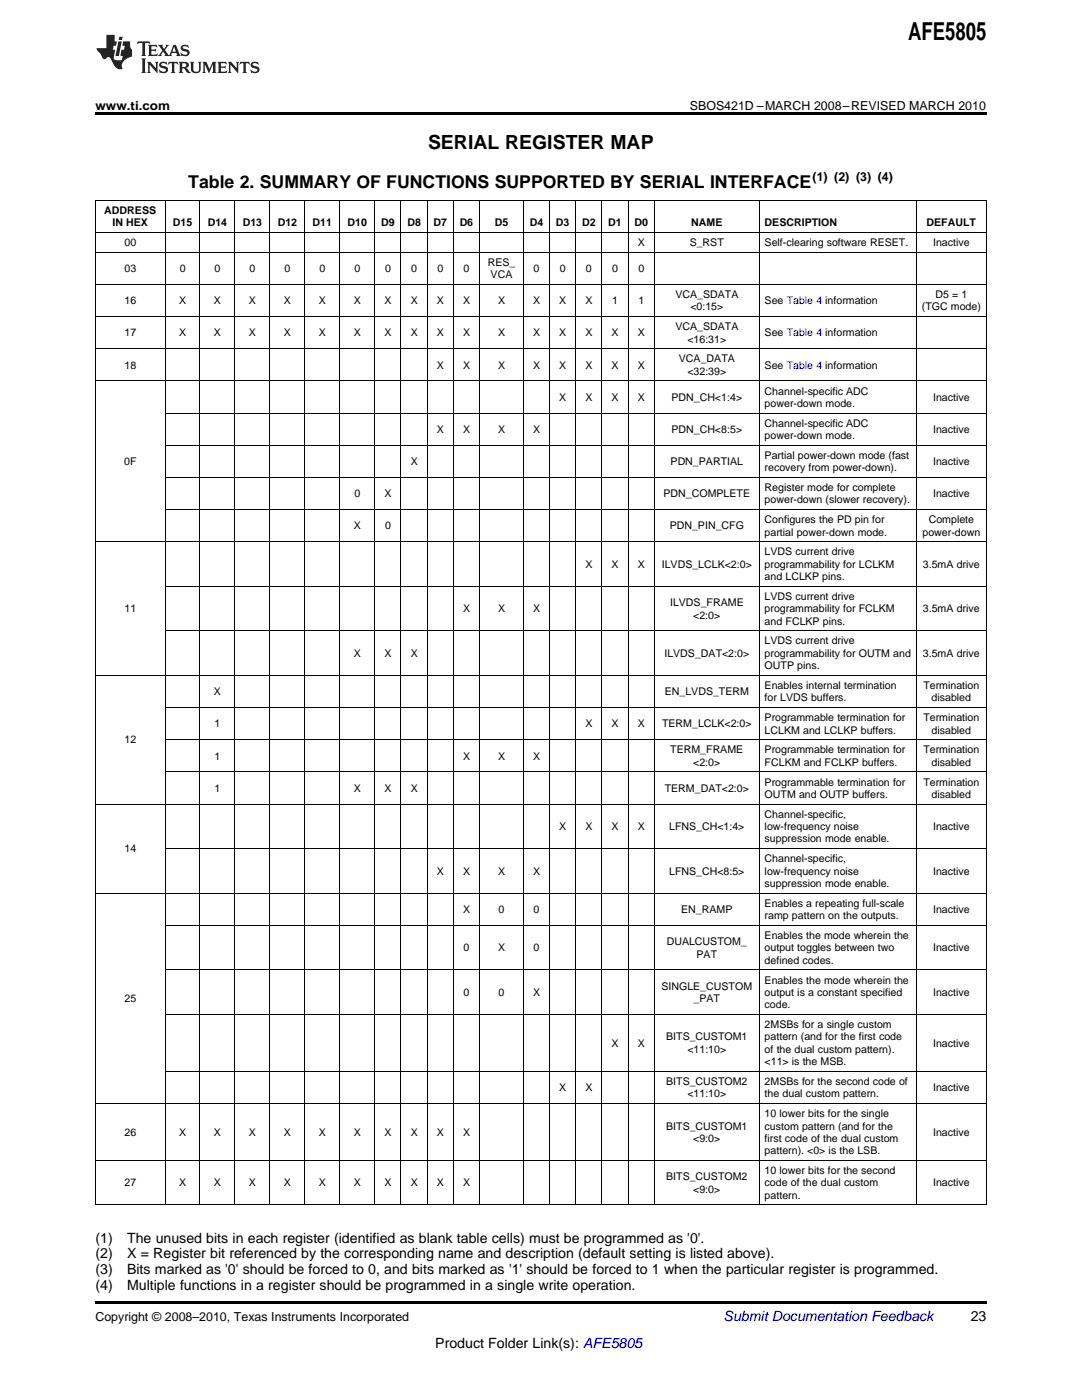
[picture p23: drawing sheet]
<svg xmlns="http://www.w3.org/2000/svg" width="216mm" height="279mm" viewBox="0 0 216 279" stroke-linecap="round" stroke-linejoin="round" font-family="sans-serif">
<defs><g id="words">
<text font-size="4.9" x="181.2" y="7.9">AFE5805</text>
<text font-size="3.9" x="85.4" y="29.7">SERIAL REGISTER MAP</text>
<text font-size="3.5" x="37.6" y="37.5">Table 2. SUMMARY OF FUNCTIONS SUPPORTED BY SERIAL INTERFACE</text>
<g font-size="2.8">
<text x="19" y="248">(1)</text>
<text x="19" y="251.1">(2)</text>
<text x="25.4" y="248">The unused bits in each register (identified as blank table cells) must be programmed as '0'.</text>
<text x="25.4" y="251.1">X = Register bit referenced by the corresponding name and description (default setting is listed above).</text>
<text x="19" y="254.3">(3)</text>
<text x="19" y="257.5">(4)</text>
<text x="25.4" y="254.3">Bits marked as '0' should be forced to 0, and bits marked as '1' should be forced to 1 when the particular register is programmed.</text>
<text x="25.4" y="257.5">Multiple functions in a register should be programmed in a single write operation.</text>
<text x="193.7" y="263.6">23</text>
<text x="86.9" y="269">Product Folder Link(s): AFE5805</text>
</g>
<text font-size="2.8" fill="#0000c8" x="144.4" y="263.6">Submit Documentation Feedback</text>
<g font-size="2.5">
<text x="19" y="21.9">www.ti.com</text>
<text x="137.7" y="21.9">SBOS421D –MARCH 2008–REVISED MARCH 2010</text>
<text x="162.2" y="36.1">(1) (2) (3) (4)</text>
<text x="19" y="263.6">Copyright © 2008–2010, Texas Instruments Incorporated</text>
</g>
<g font-size="2.1">
<text x="20.8" y="42.7">ADDRESS</text>
<text x="22.4" y="45.2">IN HEX</text>
<text x="34.5" y="45.2">D15</text>
<text x="41.5" y="45.2">D14</text>
<text x="48.4" y="45.2">D13</text>
<text x="55.4" y="45.2">D12</text>
<text x="62.4" y="45.2">D11</text>
<text x="69.4" y="45.2">D10</text>
<text x="76.1" y="45.2">D9</text>
<text x="81.3" y="45.2">D8</text>
<text x="86.5" y="45.2">D7</text>
<text x="91.7" y="45.2">D6</text>
<text x="98.7" y="45.2">D5</text>
<text x="105.7" y="45.2">D4</text>
<text x="110.9" y="45.2">D3</text>
<text x="116.1" y="45.2">D2</text>
<text x="121.4" y="45.2">D1</text>
<text x="126.6" y="45.2">D0</text>
<text x="137.9" y="45.2">NAME</text>
<text x="152.6" y="45.2">DESCRIPTION</text>
<text x="184.9" y="45.2">DEFAULT</text>
<text x="24.8" y="49.1">00</text>
<text x="97.3" y="53.1">RES_</text>
<text x="127.3" y="49.1">X</text>
<text x="137.6" y="49.1">S_RST</text>
<text x="152.6" y="49.1">Self-clearing software RESET.</text>
<text x="186.2" y="49.1">Inactive</text>
<text x="24.8" y="54.3">03</text>
<text x="35.9" y="54.3">0</text>
<text x="42.8" y="54.3">0</text>
<text x="49.8" y="54.3">0</text>
<text x="56.8" y="54.3">0</text>
<text x="63.7" y="54.3">0</text>
<text x="70.7" y="54.3">0</text>
<text x="76.8" y="54.3">0</text>
<text x="82.1" y="54.3">0</text>
<text x="87.3" y="54.3">0</text>
<text x="92.5" y="54.3">0</text>
<text x="97.9" y="55.5">VCA</text>
<text x="106.5" y="54.3">0</text>
<text x="111.7" y="54.3">0</text>
<text x="116.9" y="54.3">0</text>
<text x="122.1" y="54.3">0</text>
<text x="127.4" y="54.3">0</text>
<text x="134.8" y="59.5">VCA_SDATA</text>
<text x="186.7" y="59.5">D5 = 1</text>
<text x="24.8" y="60.7">16</text>
<text x="35.7" y="60.7">X</text>
<text x="42.7" y="60.7">X</text>
<text x="49.7" y="60.7">X</text>
<text x="56.7" y="60.7">X</text>
<text x="63.6" y="60.7">X</text>
<text x="70.6" y="60.7">X</text>
<text x="76.7" y="60.7">X</text>
<text x="82" y="60.7">X</text>
<text x="87.2" y="60.7">X</text>
<text x="92.4" y="60.7">X</text>
<text x="99.4" y="60.7">X</text>
<text x="106.4" y="60.7">X</text>
<text x="111.6" y="60.7">X</text>
<text x="116.8" y="60.7">X</text>
<text x="122.1" y="60.7">1</text>
<text x="127.4" y="60.7">1</text>
<text x="134.8" y="65.9">VCA_SDATA</text>
<text x="137.8" y="61.9">&lt;0:15&gt;</text>
<text x="152.6" y="60.7">See Table 4 information</text>
<text x="183.9" y="61.9">(TGC mode)</text>
<text x="24.8" y="67.1">17</text>
<text x="35.7" y="67.1">X</text>
<text x="42.7" y="67.1">X</text>
<text x="49.7" y="67.1">X</text>
<text x="56.7" y="67.1">X</text>
<text x="63.6" y="67.1">X</text>
<text x="70.6" y="67.1">X</text>
<text x="76.7" y="67.1">X</text>
<text x="82" y="67.1">X</text>
<text x="87.2" y="67.1">X</text>
<text x="92.4" y="67.1">X</text>
<text x="99.4" y="67.1">X</text>
<text x="106.4" y="67.1">X</text>
<text x="111.6" y="67.1">X</text>
<text x="116.8" y="67.1">X</text>
<text x="122" y="67.1">X</text>
<text x="127.3" y="67.1">X</text>
<text x="137.2" y="68.4">&lt;16:31&gt;</text>
<text x="152.6" y="67.1">See Table 4 information</text>
<text x="24.8" y="73.6">18</text>
<text x="87.2" y="73.6">X</text>
<text x="92.4" y="73.6">X</text>
<text x="99.4" y="73.6">X</text>
<text x="106.4" y="73.6">X</text>
<text x="111.6" y="73.6">X</text>
<text x="116.8" y="73.6">X</text>
<text x="122" y="73.6">X</text>
<text x="127.3" y="73.6">X</text>
<text x="135.5" y="72.3">VCA_DATA</text>
<text x="137.2" y="74.8">&lt;32:39&gt;</text>
<text x="152.6" y="73.6">See Table 4 information</text>
<text x="111.6" y="80">X</text>
<text x="116.8" y="80">X</text>
<text x="122" y="80">X</text>
<text x="127.3" y="80">X</text>
<text x="134" y="80">PDN_CH&lt;1:4&gt;</text>
<text x="152.6" y="78.7">Channel-specific ADC</text>
<text x="152.6" y="81.2">power-down mode.</text>
<text x="186.2" y="80">Inactive</text>
<text x="87.2" y="86.4">X</text>
<text x="92.4" y="86.4">X</text>
<text x="99.4" y="86.4">X</text>
<text x="106.4" y="86.4">X</text>
<text x="134" y="86.4">PDN_CH&lt;8:5&gt;</text>
<text x="152.6" y="85.2">Channel-specific ADC</text>
<text x="152.6" y="87.6">power-down mode.</text>
<text x="186.2" y="86.4">Inactive</text>
<text x="24.8" y="92.8">0F</text>
<text x="82" y="92.8">X</text>
<text x="133.8" y="92.8">PDN_PARTIAL</text>
<text x="152.6" y="91.6">Partial power-down mode (fast</text>
<text x="152.6" y="94.1">recovery from power-down).</text>
<text x="186.2" y="92.8">Inactive</text>
<text x="70.7" y="99.2">0</text>
<text x="76.7" y="99.2">X</text>
<text x="132.4" y="99.2">PDN_COMPLETE</text>
<text x="152.6" y="98">Register mode for complete</text>
<text x="152.6" y="100.5">power-down (slower recovery).</text>
<text x="186.2" y="99.2">Inactive</text>
<text x="70.6" y="105.7">X</text>
<text x="76.8" y="105.7">0</text>
<text x="133.6" y="105.7">PDN_PIN_CFG</text>
<text x="152.6" y="104.4">Configures the PD pin for</text>
<text x="152.6" y="106.9">partial power-down mode.</text>
<text x="184.1" y="106.9">power-down</text>
<text x="185.3" y="104.4">Complete</text>
<text x="116.8" y="113.3">X</text>
<text x="122" y="113.3">X</text>
<text x="127.3" y="113.3">X</text>
<text x="132" y="113.3">ILVDS_LCLK&lt;2:0&gt;</text>
<text x="152.6" y="110.8">LVDS current drive</text>
<text x="152.6" y="113.3">programmability for LCLKM</text>
<text x="184.1" y="113.3">3.5mA drive</text>
<text x="152.6" y="115.8">and LCLKP pins.</text>
<text x="152.6" y="119.7">LVDS current drive</text>
<text x="24.8" y="122.2">11</text>
<text x="92.4" y="122.2">X</text>
<text x="99.4" y="122.2">X</text>
<text x="106.4" y="122.2">X</text>
<text x="133.7" y="121">ILVDS_FRAME</text>
<text x="138.3" y="123.4">&lt;2:0&gt;</text>
<text x="152.6" y="122.2">programmability for FCLKM</text>
<text x="152.6" y="124.7">and FCLKP pins.</text>
<text x="184.1" y="122.2">3.5mA drive</text>
<text x="70.6" y="131.1">X</text>
<text x="76.7" y="131.1">X</text>
<text x="82" y="131.1">X</text>
<text x="132.6" y="131.1">ILVDS_DAT&lt;2:0&gt;</text>
<text x="152.6" y="128.6">LVDS current drive</text>
<text x="152.6" y="131.1">programmability for OUTM and</text>
<text x="184.1" y="131.1">3.5mA drive</text>
<text x="152.6" y="133.6">OUTP pins.</text>
<text x="152.6" y="137.5">Enables internal termination</text>
<text x="184.3" y="137.5">Termination</text>
<text x="42.7" y="138.7">X</text>
<text x="132.6" y="138.7">EN_LVDS_TERM</text>
<text x="152.6" y="140">for LVDS buffers.</text>
<text x="152.6" y="143.9">Programmable termination for</text>
<text x="184.3" y="143.9">Termination</text>
<text x="185.9" y="140">disabled</text>
<text x="24.8" y="148.4">12</text>
<text x="42.8" y="145.2">1</text>
<text x="116.8" y="145.2">X</text>
<text x="122" y="145.2">X</text>
<text x="127.3" y="145.2">X</text>
<text x="132.1" y="145.2">TERM_LCLK&lt;2:0&gt;</text>
<text x="152.6" y="146.4">LCLKM and LCLKP buffers.</text>
<text x="185.9" y="146.4">disabled</text>
<text x="42.8" y="151.6">1</text>
<text x="92.4" y="151.6">X</text>
<text x="99.4" y="151.6">X</text>
<text x="106.4" y="151.6">X</text>
<text x="133.7" y="150.4">TERM_FRAME</text>
<text x="138.3" y="152.8">&lt;2:0&gt;</text>
<text x="152.6" y="150.4">Programmable termination for</text>
<text x="152.6" y="152.8">FCLKM and FCLKP buffers.</text>
<text x="184.3" y="150.4">Termination</text>
<text x="185.9" y="152.8">disabled</text>
<text x="42.8" y="158">1</text>
<text x="70.6" y="158">X</text>
<text x="76.7" y="158">X</text>
<text x="82" y="158">X</text>
<text x="132.6" y="158">TERM_DAT&lt;2:0&gt;</text>
<text x="152.6" y="156.8">Programmable termination for</text>
<text x="152.6" y="159.2">OUTM and OUTP buffers.</text>
<text x="184.3" y="156.8">Termination</text>
<text x="185.9" y="159.2">disabled</text>
<text x="111.6" y="165.7">X</text>
<text x="116.8" y="165.7">X</text>
<text x="122" y="165.7">X</text>
<text x="127.3" y="165.7">X</text>
<text x="133.5" y="165.7">LFNS_CH&lt;1:4&gt;</text>
<text x="152.6" y="163.2">Channel-specific,</text>
<text x="152.6" y="165.7">low-frequency noise</text>
<text x="186.2" y="165.7">Inactive</text>
<text x="24.8" y="170.1">14</text>
<text x="152.6" y="168.1">suppression mode enable.</text>
<text x="152.6" y="172.1">Channel-specific,</text>
<text x="87.2" y="174.6">X</text>
<text x="92.4" y="174.6">X</text>
<text x="99.4" y="174.6">X</text>
<text x="106.4" y="174.6">X</text>
<text x="133.5" y="174.6">LFNS_CH&lt;8:5&gt;</text>
<text x="152.6" y="174.6">low-frequency noise</text>
<text x="152.6" y="177">suppression mode enable.</text>
<text x="186.2" y="174.6">Inactive</text>
<text x="92.4" y="182.2">X</text>
<text x="99.5" y="182.2">0</text>
<text x="106.5" y="182.2">0</text>
<text x="135.9" y="182.2">EN_RAMP</text>
<text x="152.6" y="181">Enables a repeating full-scale</text>
<text x="152.6" y="183.4">ramp pattern on the outputs.</text>
<text x="186.2" y="182.2">Inactive</text>
<text x="92.5" y="189.9">0</text>
<text x="99.4" y="189.9">X</text>
<text x="106.5" y="189.9">0</text>
<text x="133" y="188.6">DUALCUSTOM_</text>
<text x="139" y="191.1">PAT</text>
<text x="152.6" y="187.4">Enables the mode wherein the</text>
<text x="152.6" y="189.9">output toggles between two</text>
<text x="186.2" y="189.9">Inactive</text>
<text x="132" y="197.5">SINGLE_CUSTOM</text>
<text x="152.6" y="192.3">defined codes.</text>
<text x="152.6" y="196.3">Enables the mode wherein the</text>
<text x="24.8" y="200">25</text>
<text x="92.5" y="198.8">0</text>
<text x="99.5" y="198.8">0</text>
<text x="106.4" y="198.8">X</text>
<text x="138.4" y="200">_PAT</text>
<text x="152.6" y="198.8">output is a constant specified</text>
<text x="152.6" y="201.2">code.</text>
<text x="186.2" y="198.8">Inactive</text>
<text x="122" y="208.9">X</text>
<text x="127.3" y="208.9">X</text>
<text x="132.9" y="207.6">BITS_CUSTOM1</text>
<text x="152.6" y="205.2">2MSBs for a single custom</text>
<text x="152.6" y="207.6">pattern (and for the first code</text>
<text x="186.2" y="208.9">Inactive</text>
<text x="137.2" y="210.1">&lt;11:10&gt;</text>
<text x="152.6" y="210.1">of the dual custom pattern).</text>
<text x="152.6" y="212.6">&lt;11&gt; is the MSB.</text>
<text x="111.6" y="217.8">X</text>
<text x="116.8" y="217.8">X</text>
<text x="132.9" y="216.5">BITS_CUSTOM2</text>
<text x="137.2" y="219">&lt;11:10&gt;</text>
<text x="152.6" y="216.5">2MSBs for the second code of</text>
<text x="152.6" y="219">the dual custom pattern.</text>
<text x="186.2" y="217.8">Inactive</text>
<text x="24.8" y="226.7">26</text>
<text x="35.7" y="226.7">X</text>
<text x="42.7" y="226.7">X</text>
<text x="49.7" y="226.7">X</text>
<text x="56.7" y="226.7">X</text>
<text x="63.6" y="226.7">X</text>
<text x="70.6" y="226.7">X</text>
<text x="76.7" y="226.7">X</text>
<text x="82" y="226.7">X</text>
<text x="87.2" y="226.7">X</text>
<text x="92.4" y="226.7">X</text>
<text x="132.9" y="225.4">BITS_CUSTOM1</text>
<text x="138.3" y="227.9">&lt;9:0&gt;</text>
<text x="152.6" y="223">10 lower bits for the single</text>
<text x="152.6" y="225.4">custom pattern (and for the</text>
<text x="152.6" y="227.9">first code of the dual custom</text>
<text x="186.2" y="226.7">Inactive</text>
<text x="152.6" y="230.4">pattern). &lt;0&gt; is the LSB.</text>
<text x="24.8" y="236.8">27</text>
<text x="35.7" y="236.8">X</text>
<text x="42.7" y="236.8">X</text>
<text x="49.7" y="236.8">X</text>
<text x="56.7" y="236.8">X</text>
<text x="63.6" y="236.8">X</text>
<text x="70.6" y="236.8">X</text>
<text x="76.7" y="236.8">X</text>
<text x="82" y="236.8">X</text>
<text x="87.2" y="236.8">X</text>
<text x="92.4" y="236.8">X</text>
<text x="132.9" y="235.5">BITS_CUSTOM2</text>
<text x="138.3" y="238">&lt;9:0&gt;</text>
<text x="152.6" y="234.3">10 lower bits for the second</text>
<text x="152.6" y="236.8">code of the dual custom</text>
<text x="152.6" y="239.3">pattern.</text>
<text x="186.2" y="236.8">Inactive</text>
</g>
</g></defs>
<g fill="#231f20">
<path d="M27.5 8.3l-.1 .5 .4-.2h.6v.1v2.1l-.2 .4h1l-.3-.4v-2.1l.1-.1h.5l.5 .2-.2-.5zM29.5 9l.2 .3v1.5l-.2 .4h1.8l.2-.6a1.04 1.04 0 0 1-1.3 .2v-.7h.6l.3 .2v-.6l-.3 .2h-.6v-.6l.8-.1 .4 .3-.2-.5zM31.5 9l.9 1.1-.9 1.1h.8l-.2-.2 .5-.7 .4 .7-.2 .2h1.5l-.1-.2 .1-.4h.9l.1 .4-.2 .2h1l-.3-.3-.7-1.9h-.5l-.9 2-.8-1 .9-1h-.8l.1 .3-.3 .5-.4-.6 .2-.2zM34.7 9.3l.4 1h-.7zM36.3 9.1a.63 .63 0 0 0-.2 .7 .63 .63 0 0 0 .6 .4l.6 .2 .1 .2a.75 .75 0 0 1-.7 .4 .75 .75 0 0 1-.6-.5l.1 .7 .1-.1a1.11 1.11 0 0 0 1.5-.6 1.13 1.13 0 0 0-1.2-.8l-.1-.4a1.04 1.04 0 0 1 1.2 .2l-.2-.5-.1 .1-.5-.2zM28.2 11.7l.2 .3v2.2l-.2 .4h1l-.3-.4v-2.2l.3-.3zM29.3 12.3l.3 .4v1.5l-.3 .4h.8l-.2-.4v-1.3l1.5 1.7v-1.9l.2-.4h-.7l.2 .4v.9l-1.1-1.3zM32 12.5a.62 .62 0 0 0-.2 .7 .62 .62 0 0 0 .6 .4l.6 .1 .1 .3a.76 .76 0 0 1-.7 .3 .76 .76 0 0 1-.6-.4l.1 .7 .1-.1a1.11 1.11 0 0 0 1.5-.6 1.13 1.13 0 0 0-1.2-.8l-.1-.4a1.04 1.04 0 0 1 1.2 .2l-.2-.6-.1 .1-.5-.1zM33.7 12.3l-.2 .7a.61 .61 0 0 1 .8-.4v1.6l-.2 .4h.9l-.2-.4v-1.6a.63 .63 0 0 1 .8 .4l-.2-.7zM35.6 12.3l.3 .4v1.5l-.3 .4h1l-.2-.2v-.8l.5 .2a.76 .76 0 0 0 1.2 .7l-1-1a.58 .58 0 0 0 .6-.5 .58 .58 0 0 0-.5-.6zM36.4 12.7l.1-.1a.45 .45 0 0 1 .5 .1 .45 .45 0 0 1 .1 .5l-.7 .2zM37.9 12.3l.2 .2a2.17 2.17 0 0 0 .3 1.9 .99 .99 0 0 0 1.6-.6v-1.1l.2-.4h-.7l.2 .2a1.92 1.92 0 0 1-.2 1.8 .6 .6 0 0 1-.9-.5v-1.1l.2-.4zM40.4 12.3l.2 .4v1.5l-.2 .4h.7l-.2-.4v-1.4l.8 1.8 .8-1.8v1.4l-.2 .4h.9l-.2-.4v-1.5l.2-.4h-.8l-.6 1.5-.6-1.5zM43.4 12.3l.2 .4v1.5l-.2 .4h1.8l.2-.6a1.04 1.04 0 0 1-1.3 .2v-.7h.5l.4 .2v-.6l-.4 .2h-.5v-.7h.8l.3 .3-.1-.6zM45.5 12.3l.2 .4v1.5l-.2 .4h.7l-.2-.4v-1.3l1.5 1.7v-1.9l.2-.4h-.7l.2 .4v.9l-1.1-1.3zM47.9 12.3l-.1 .7a.61 .61 0 0 1 .8-.4v1.6l-.3 .4h1l-.3-.4 .1-1.6a.63 .63 0 0 1 .7 .4l-.1-.7zM50.2 12.5a.62 .62 0 0 0-.2 .7 .62 .62 0 0 0 .6 .4l.6 .1 .2 .3a.76 .76 0 0 1-.8 .3 .76 .76 0 0 1-.6-.4l.1 .7 .2-.1a1.11 1.11 0 0 0 1.5-.6 1.13 1.13 0 0 0-1.3-.8l-.1-.4a1.04 1.04 0 0 1 1.2 .2l-.1-.6-.2 .1-.5-.1z"/>
<path d="M21.2 7v2.6h-1.9l.1 .4 .7 .9a.91 .91 0 0 0 1 .9 .56 .56 0 0 1 .5-.4 .56 .56 0 0 1 .5 .3l.4 .8a1.53 1.53 0 0 0 1.9 1.2 1.54 1.54 0 0 1 1-2.1l.9-.3v-1.4a1.52 1.52 0 0 1-.3-1.6h-1.4l-.2 .8h.5l-.2 .8h-.4l-.2 1v.2l.4 .1-.2 .8a1.93 1.93 0 0 1-1.6-.2l.3-1.9h-.5l.2-.8h.4l.2-.8h-.4v-1.3zM23.6 8.3l-.6 2.9h.7l.6-2.9zM23.8 7.3l-.1 .7h.6l.2-.7z"/>
</g>
<path d="M19 22.5h177.8v.5h-177.8zM19 259.7h177.8v.5h-177.8z" fill="#000"/>
<g fill="none" stroke="#000" stroke-width=".2">
<path d="M19 40h177.8M19 56.7h177.8M19 50.3h177.8M19 46.4h177.8M19.1 40v200.5M32.9 40v200.5M39.9 40v200.5M46.9 40v200.5M53.9 40v200.5M60.8 40v200.5M67.8 40v200.5M74.8 40v200.5"/>
<path d="M80 40v200.5M85.2 40v200.5M90.4 40v200.5M95.7 40v200.5M104.4 40v200.5M109.6 40v200.5M114.8 40v200.5M120.1 40v200.5M125.3 40v200.5M130.5 40v200.5M151.5 40v200.5M182.8 40v200.5"/>
<path d="M196.8 40v200.5M19 76h177.8M19 69.6h177.8M19 63.2h177.8M33 95.3h163.8M33 88.8h163.8M33 82.4h163.8M19 108.1h177.8M33 117h163.8M33 101.7h163.8M19 134.8h177.8M33 125.9h163.8"/>
<path d="M33 154h163.8M33 147.6h163.8M33 141.2h163.8M19 178.2h177.8M19 160.5h177.8M33 169.4h163.8M33 193.6h163.8M33 184.7h163.8M33 213.8h163.8M33 202.4h163.8M19 231.6h177.8M19 220.2h177.8"/>
<path d="M19 240.5h177.8"/>
</g>
<use href="#words"/>
</svg>
